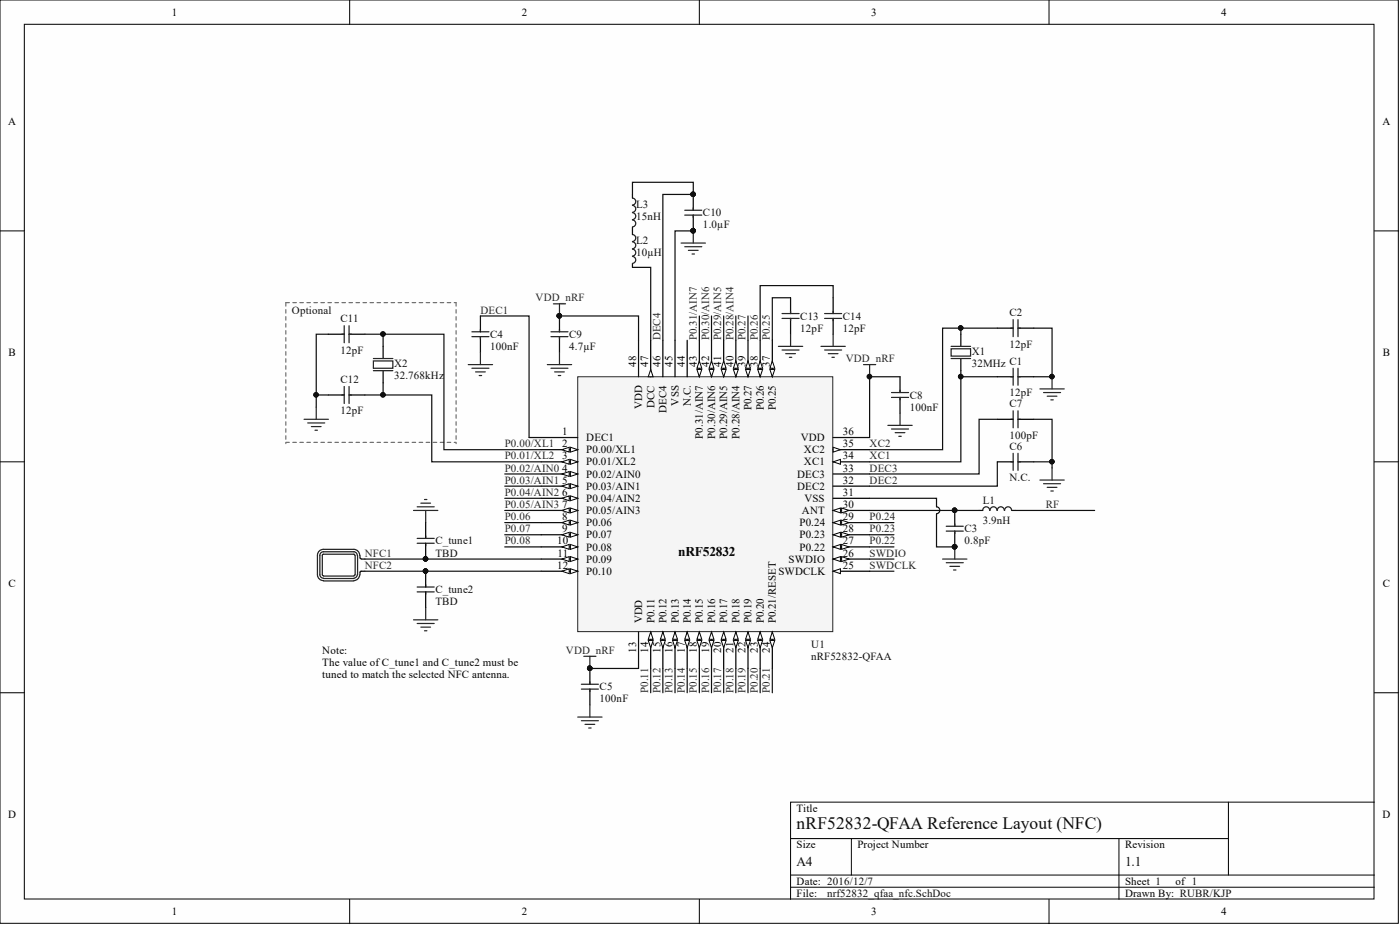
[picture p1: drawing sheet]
<svg xmlns="http://www.w3.org/2000/svg" width="292mm" height="193mm" viewBox="0 0 292 193" stroke-linecap="round" stroke-linejoin="round" font-family="sans-serif">
<defs><g id="words">
<text font-size="3.6" fill="#0e0e0e" x="166.2" y="172.9">nRF52832-QFAA Reference Layout (NFC)</text>
<text font-size="2.8" x="141.5" y="116">nRF52832</text>
<g font-size="2.8" fill="#0e0e0e">
<text x="166.2" y="180.7">A4</text>
<text x="234.7" y="180.7">1.1</text>
</g>
<g font-size="2.3">
<text x="35.9" y="3.3">1</text>
<text x="108.9" y="3.3">2</text>
<text x="181.8" y="3.3">3</text>
<text x="254.8" y="3.3">4</text>
<text x="1.7" y="26.1">A</text>
<text x="288.4" y="26.1">A</text>
<text x="1.8" y="74.3">B</text>
<text x="132.7" y="76.6" transform="rotate(-90 132.7 76.6)">48</text>
<text x="135.3" y="76.6" transform="rotate(-90 135.3 76.6)">47</text>
<text x="137.8" y="76.6" transform="rotate(-90 137.8 76.6)">46</text>
<text x="140.3" y="76.6" transform="rotate(-90 140.3 76.6)">45</text>
<text x="142.9" y="76.6" transform="rotate(-90 142.9 76.6)">44</text>
<text x="145.4" y="76.6" transform="rotate(-90 145.4 76.6)">43</text>
<text x="147.9" y="76.6" transform="rotate(-90 147.9 76.6)">42</text>
<text x="150.5" y="76.6" transform="rotate(-90 150.5 76.6)">41</text>
<text x="153" y="76.6" transform="rotate(-90 153 76.6)">40</text>
<text x="155.6" y="76.6" transform="rotate(-90 155.6 76.6)">39</text>
<text x="158.1" y="76.6" transform="rotate(-90 158.1 76.6)">38</text>
<text x="160.6" y="76.6" transform="rotate(-90 160.6 76.6)">37</text>
<text x="288.5" y="74.3">B</text>
<text x="134" y="85.4" transform="rotate(-90 134 85.4)">VDD</text>
<text x="136.5" y="85.1" transform="rotate(-90 136.5 85.1)">DCC</text>
<text x="139.1" y="86.1" transform="rotate(-90 139.1 86.1)">DEC4</text>
<text x="141.6" y="84.6" transform="rotate(-90 141.6 84.6)">VSS</text>
<text x="144.1" y="84.7" transform="rotate(-90 144.1 84.7)">N.C.</text>
<text x="156.8" y="85.6" transform="rotate(-90 156.8 85.6)">P0.27</text>
<text x="159.4" y="85.6" transform="rotate(-90 159.4 85.6)">P0.26</text>
<text x="161.9" y="85.6" transform="rotate(-90 161.9 85.6)">P0.25</text>
<text x="117.3" y="90.8">1</text>
<text x="117.3" y="93.3">2</text>
<text x="117.3" y="95.8">3</text>
<text x="122.3" y="92">DEC1</text>
<text x="122.3" y="94.6">P0.00/XL1</text>
<text x="146.7" y="91.5" transform="rotate(-90 146.7 91.5)">P0.31/AIN7</text>
<text x="149.2" y="91.5" transform="rotate(-90 149.2 91.5)">P0.30/AIN6</text>
<text x="151.8" y="91.5" transform="rotate(-90 151.8 91.5)">P0.29/AIN5</text>
<text x="154.3" y="91.5" transform="rotate(-90 154.3 91.5)">P0.28/AIN4</text>
<text x="167.1" y="92">VDD</text>
<text x="167.7" y="94.6">XC2</text>
<text x="175.9" y="95.8">34</text>
<text x="175.9" y="93.3">35</text>
<text x="175.9" y="90.8">36</text>
<text x="117.3" y="98.4">4</text>
<text x="117.3" y="100.9">5</text>
<text x="122.3" y="97.1">P0.01/XL2</text>
<text x="122.3" y="99.6">P0.02/AIN0</text>
<text x="166.3" y="99.6">DEC3</text>
<text x="167.7" y="97.1">XC1</text>
<text x="175.9" y="100.9">32</text>
<text x="175.9" y="98.4">33</text>
<text x="117.3" y="103.4">6</text>
<text x="117.3" y="106">7</text>
<text x="122.3" y="102.2">P0.03/AIN1</text>
<text x="122.3" y="104.7">P0.04/AIN2</text>
<text x="122.3" y="107.2">P0.05/AIN3</text>
<text x="166.3" y="102.2">DEC2</text>
<text x="167.3" y="107.2">ANT</text>
<text x="167.8" y="104.7">VSS</text>
<text x="175.9" y="103.4">31</text>
<text x="175.9" y="106">30</text>
<text x="116.2" y="113.6">10</text>
<text x="117.3" y="108.5">8</text>
<text x="117.3" y="111.1">9</text>
<text x="122.3" y="109.8">P0.06</text>
<text x="122.3" y="112.3">P0.07</text>
<text x="166.8" y="112.3">P0.23</text>
<text x="166.8" y="109.8">P0.24</text>
<text x="175.9" y="113.6">27</text>
<text x="175.9" y="111.1">28</text>
<text x="175.9" y="108.5">29</text>
<text x="116.2" y="118.7">12</text>
<text x="116.3" y="116.1">11</text>
<text x="122.3" y="119.9">P0.10</text>
<text x="122.3" y="114.9">P0.08</text>
<text x="122.3" y="117.4">P0.09</text>
<text x="162.4" y="119.9">SWDCLK</text>
<text x="164.5" y="117.4">SWDIO</text>
<text x="166.8" y="114.9">P0.22</text>
<text x="175.9" y="118.7">25</text>
<text x="175.9" y="116.1">26</text>
<text x="1.8" y="122.5">C</text>
<text x="288.5" y="122.5">C</text>
<text x="134" y="130.1" transform="rotate(-90 134 130.1)">VDD</text>
<text x="136.5" y="130.1" transform="rotate(-90 136.5 130.1)">P0.11</text>
<text x="139.1" y="130.1" transform="rotate(-90 139.1 130.1)">P0.12</text>
<text x="141.6" y="130.1" transform="rotate(-90 141.6 130.1)">P0.13</text>
<text x="144.1" y="130.1" transform="rotate(-90 144.1 130.1)">P0.14</text>
<text x="146.7" y="130.1" transform="rotate(-90 146.7 130.1)">P0.15</text>
<text x="149.2" y="130.1" transform="rotate(-90 149.2 130.1)">P0.16</text>
<text x="151.8" y="130.1" transform="rotate(-90 151.8 130.1)">P0.17</text>
<text x="154.3" y="130.1" transform="rotate(-90 154.3 130.1)">P0.18</text>
<text x="156.8" y="130.1" transform="rotate(-90 156.8 130.1)">P0.19</text>
<text x="159.4" y="130.1" transform="rotate(-90 159.4 130.1)">P0.20</text>
<text x="161.9" y="130.1" transform="rotate(-90 161.9 130.1)">P0.21/RESET</text>
<text x="67.2" y="136.4">Note:</text>
<text x="132.7" y="136.2" transform="rotate(-90 132.7 136.2)">13</text>
<text x="135.3" y="136.2" transform="rotate(-90 135.3 136.2)">14</text>
<text x="137.8" y="136.2" transform="rotate(-90 137.8 136.2)">15</text>
<text x="140.3" y="136.2" transform="rotate(-90 140.3 136.2)">16</text>
<text x="142.9" y="136.2" transform="rotate(-90 142.9 136.2)">17</text>
<text x="145.4" y="136.2" transform="rotate(-90 145.4 136.2)">18</text>
<text x="147.9" y="136.2" transform="rotate(-90 147.9 136.2)">19</text>
<text x="150.5" y="136.2" transform="rotate(-90 150.5 136.2)">20</text>
<text x="153" y="136.2" transform="rotate(-90 153 136.2)">21</text>
<text x="155.6" y="136.2" transform="rotate(-90 155.6 136.2)">22</text>
<text x="158.1" y="136.2" transform="rotate(-90 158.1 136.2)">23</text>
<text x="160.6" y="136.2" transform="rotate(-90 160.6 136.2)">24</text>
<text x="67.2" y="138.9">The value of C_tune1 and C_tune2 must be</text>
<text x="67.2" y="141.5">t</text>
<text x="67.9" y="141.5">uned to match the selected NFC antenna.</text>
<text x="1.7" y="170.6">D</text>
<text x="166.2" y="169.4">Title</text>
<text x="288.4" y="170.6">D</text>
<text x="166.2" y="177">Size</text>
<text x="178.9" y="177">Project Number</text>
<text x="234.7" y="177">Revision</text>
<text x="166.2" y="184.6">Date: 2016/12/7</text>
<text x="234.7" y="184.6">Sheet 1</text>
<text x="245.2" y="184.6">of 1</text>
<text x="35.9" y="190.9">1</text>
<text x="108.9" y="190.9">2</text>
<text x="166.2" y="187.1">File:</text>
<text x="181.8" y="190.9">3</text>
<text x="234.7" y="187.1">Drawn By: RUBR/KJP</text>
<text x="254.8" y="190.9">4</text>
</g>
<g font-size="2.3" fill="#0e0e0e">
<text x="132.7" y="43.4">L3</text>
<text x="132.7" y="45.9">15nH</text>
<text x="146.7" y="45.1">C10</text>
<text x="146.7" y="47.7">1.0µF</text>
<text x="132.7" y="51">L2</text>
<text x="132.7" y="53.5">10µH</text>
<text x="60.9" y="65.4">Optional</text>
<text x="210.6" y="65.9">C2</text>
<text x="71.1" y="67.2">C11</text>
<text x="102.3" y="70.5">C4</text>
<text x="118.8" y="70.5">C9</text>
<text x="167" y="66.7">C13</text>
<text x="167" y="69.2">12pF</text>
<text x="175.9" y="66.7">C14</text>
<text x="175.9" y="69.2">12pF</text>
<text x="71.1" y="73.8">12pF</text>
<text x="82.2" y="76.6">X2</text>
<text x="102.3" y="73">100nF</text>
<text x="118.8" y="73">4.7µF</text>
<text x="202.8" y="74">X1</text>
<text x="202.8" y="76.6">32MHz C1</text>
<text x="210.6" y="72.5">12pF</text>
<text x="71.1" y="79.9">C12</text>
<text x="82.2" y="79.1">32.768kHz</text>
<text x="189.8" y="83.2">C8</text>
<text x="210.6" y="82.7">12pF</text>
<text x="71.1" y="86.5">12pF</text>
<text x="189.8" y="85.7">100nF</text>
<text x="210.6" y="84.9">C7</text>
<text x="210.6" y="91.5">100pF</text>
<text x="210.6" y="93.8">C6</text>
<text x="210.6" y="100.4">N.C.</text>
<text x="205" y="105.2">L1</text>
<text x="90.8" y="113.6">C_tune1</text>
<text x="201.2" y="111.1">C3</text>
<text x="201.2" y="113.6">0.8pF</text>
<text x="205" y="109.3">3.9nH</text>
<text x="90.8" y="116.1">TBD</text>
<text x="90.8" y="123.7">C_tune2</text>
<text x="90.8" y="126.3">TBD</text>
<text x="169.3" y="135.1">U1</text>
<text x="169.3" y="137.7">nRF52832-QFAA</text>
<text x="125.1" y="144">C5</text>
<text x="125.1" y="146.5">100nF</text>
<text x="172.6" y="187.1">nrf52832_qfaa_nfc.SchDoc</text>
</g>
<g font-size="2.3" fill="#262626">
<text x="100.2" y="65.4">DEC1</text>
<text x="111.7" y="62.9">VDD_nRF</text>
<text x="137.8" y="71" transform="rotate(-90 137.8 71)">DEC4</text>
<text x="145.4" y="71" transform="rotate(-90 145.4 71)">P0.31/AIN7</text>
<text x="147.9" y="71" transform="rotate(-90 147.9 71)">P0.30/AIN6</text>
<text x="150.5" y="71" transform="rotate(-90 150.5 71)">P0.29/AIN5</text>
<text x="153" y="71" transform="rotate(-90 153 71)">P0.28/AIN4</text>
<text x="155.6" y="71" transform="rotate(-90 155.6 71)">P0.27</text>
<text x="158.1" y="71" transform="rotate(-90 158.1 71)">P0.26</text>
<text x="160.6" y="71" transform="rotate(-90 160.6 71)">P0.25</text>
<text x="176.5" y="75.6">VDD_nRF</text>
<text x="105.3" y="93.3">P0.00/XL1</text>
<text x="105.3" y="95.8">P0.01/XL2</text>
<text x="181.4" y="95.8">XC1</text>
<text x="181.4" y="93.3">XC2</text>
<text x="105.3" y="98.4">P0.02/AIN0</text>
<text x="105.3" y="100.9">P0.03/AIN1</text>
<text x="181.4" y="98.4">DEC3</text>
<text x="181.4" y="100.9">DEC2</text>
<text x="105.3" y="103.4">P0.04/AIN2</text>
<text x="105.3" y="106">P0.05/AIN3</text>
<text x="218.2" y="106">RF</text>
<text x="105.3" y="111.1">P0.07</text>
<text x="105.3" y="113.6">P0.08</text>
<text x="105.3" y="108.5">P0.06</text>
<text x="181.4" y="113.6">P0.22</text>
<text x="181.4" y="111.1">P0.23</text>
<text x="181.4" y="108.5">P0.24</text>
<text x="76.1" y="116.1">NFC1</text>
<text x="76.1" y="118.7">NFC2</text>
<text x="181.4" y="118.7">SWDCLK</text>
<text x="181.4" y="116.1">SWDIO</text>
<text x="118.1" y="136.4">VDD_nRF</text>
<text x="135.3" y="144.5" transform="rotate(-90 135.3 144.5)">P0.11</text>
<text x="137.8" y="144.5" transform="rotate(-90 137.8 144.5)">P0.12</text>
<text x="140.3" y="144.5" transform="rotate(-90 140.3 144.5)">P0.13</text>
<text x="142.9" y="144.5" transform="rotate(-90 142.9 144.5)">P0.14</text>
<text x="145.4" y="144.5" transform="rotate(-90 145.4 144.5)">P0.15</text>
<text x="147.9" y="144.5" transform="rotate(-90 147.9 144.5)">P0.16</text>
<text x="150.5" y="144.5" transform="rotate(-90 150.5 144.5)">P0.17</text>
<text x="153" y="144.5" transform="rotate(-90 153 144.5)">P0.18</text>
<text x="155.6" y="144.5" transform="rotate(-90 155.6 144.5)">P0.19</text>
<text x="158.1" y="144.5" transform="rotate(-90 158.1 144.5)">P0.20</text>
<text x="160.6" y="144.5" transform="rotate(-90 160.6 144.5)">P0.21</text>
</g>
</g></defs>
<g fill="#fefefe" stroke="#000" stroke-width=".21">
<path d="M0 0h291.8v192.6h-291.8z"/>
<path d="M5.1 5.1h281.6v182.4h-281.6z"/>
</g>
<g fill="none" stroke="#000" stroke-width=".21">
<path d="M73 0v5.1M145.9 0v5.1M218.9 0v5.1M0 48.2h5.1M286.8 48.2h5M0 96.3h5.1M286.8 96.3h5M0 144.5h5.1M286.8 144.5h5M164.9 174.9h91.4M177.6 174.9v7.7M233.5 174.9v12.7"/>
<path d="M256.3 167.3v15.3M286.8 167.3h-121.9v20.3M73 187.6v5.1M145.9 187.6v5.1M164.9 185.1h121.9M164.9 182.6h121.9M218.9 187.6v5.1"/>
</g>
<g fill="none" stroke="#000" stroke-width=".25">
<path d="M132 40.6v.7M132 47.4v1.5M132 55v.8M144.6 40.6v3.3M144.6 44.9v3.3M100.2 65.9v3.3M100.2 70.2v3.3M116.7 65.9v3.3M116.7 70.2v3.3M187.8 78.6v3.3M208.1 78.6h3.3M208.1 68.5h3.3"/>
<path d="M212.4 78.6h3.3M212.4 68.5h3.3M187.8 82.9v3.3M208.1 87.5h3.3M208.1 96.3h3.3M212.4 87.5h3.3M212.4 96.3h3.3M199.2 106.5v3.3M199.2 110.8v3.3M204.3 106.5h.7M211.1 106.5h.8M123.1 139.4v3.3"/>
<path d="M123.1 143.8v3.3"/>
</g>
<g fill="none" stroke="#1c1c1c" stroke-width=".25">
<path d="M132 48.9a.72 .72 0 0 1 .6 .8 .72 .72 0 0 1-.6 .7M132 50.5a.72 .72 0 0 1 .6 .7 .72 .72 0 0 1-.6 .7M132 52a.72 .72 0 0 1 .6 .7 .72 .72 0 0 1-.6 .7M132 53.5a.72 .72 0 0 1 .6 .7 .72 .72 0 0 1-.6 .7M132 41.3a.72 .72 0 0 1 .6 .8 .72 .72 0 0 1-.6 .7M132 42.8a.72 .72 0 0 1 .6 .8 .72 .72 0 0 1-.6 .7M132 44.4a.72 .72 0 0 1 .6 .7 .72 .72 0 0 1-.6 .7M132 45.9a.72 .72 0 0 1 .6 .7 .72 .72 0 0 1-.6 .7M142.9 43.9h3.5M142.9 44.9h3.5M144.6 43.4v.5M144.6 44.9v.5"/>
<path d="M98.5 70.2h3.5M98.5 69.2h3.5M100.2 68.7v.5M100.2 70.2v.5M115 70.2h3.5M115 69.2h3.5M116.7 68.7v.5M116.7 70.2v.5M210.9 78.6h.5M210.9 68.5h.5M211.4 66.7v3.5M211.4 76.8v3.6"/>
<path d="M212.4 66.7v3.5M212.4 76.8v3.6M212.4 78.6h.5M212.4 68.5h.5M186 82.9h3.6M186 81.9h3.6M187.8 81.4v.5M187.8 82.9v.5M210.9 87.5h.5M210.9 96.3h.5M211.4 85.7v3.5M211.4 94.6v3.5"/>
<path d="M212.4 85.7v3.5M212.4 94.6v3.5M212.4 87.5h.5M212.4 96.3h.5M197.4 109.8h3.6M197.4 110.8h3.6M199.2 109.3v.5M199.2 110.8v.5M206.5 106.5a.72 .72 0 0 0-.7-.8 .72 .72 0 0 0-.8 .8M208 106.5a.72 .72 0 0 0-.7-.8 .72 .72 0 0 0-.7 .8M209.5 106.5a.72 .72 0 0 0-.7-.8 .72 .72 0 0 0-.7 .8M211.1 106.5a.72 .72 0 0 0-.8-.8 .72 .72 0 0 0-.7 .8"/>
<path d="M121.3 143.8h3.6M121.3 142.7h3.6M123.1 142.2v.5M123.1 143.8v.5"/>
</g>
<g fill="#0e0e0e" stroke="#0e0e0e" stroke-width=".21">
<circle cx="116.7" cy="65.9" r=".47"/>
<circle cx="123" cy="139.4" r=".47"/>
<circle cx="144.6" cy="48.1" r=".47"/>
<circle cx="144.6" cy="40.5" r=".47"/>
<circle cx="199.2" cy="114.1" r=".47"/>
<circle cx="199.2" cy="106.5" r=".47"/>
</g>
<g fill="none" stroke="#262626" stroke-width=".25">
<path d="M142.1 50.7h5.1M142.9 51.5h3.5M143.6 52.2h2.1M144.4 53h.5M144.6 48.2v2.5M97.7 76.1h5.1M98.5 76.8h3.5M99.2 77.6h2.1M100 78.3h.5M100.2 73.5v2.6M114.2 76.1h5.1M115 76.8h3.5"/>
<path d="M115.5 63.4h2.5M115.7 77.6h2M116.5 78.3h.5M116.7 63.4v2.5M116.7 73.5v2.6M219.5 97.6v2.5M196.7 116.6h5M197.4 117.4h3.6M198.2 118.2h2M199 118.9h.5M199.2 114.1v2.5M217 100.1h5"/>
<path d="M217.7 100.9h3.6M218.5 101.7h2M219.3 102.4h.5M121.8 136.9h2.5M123.1 136.9v2.5M120.5 149.6h5.1M121.3 150.4h3.6M122.1 151.1h2M122.8 151.9h.5M123.1 147.1v2.5"/>
</g>
<path d="M120.5 78.6h53.3v53.2h-53.3z" fill="#f5f5f5" stroke="#262626" stroke-width=".21"/>
<path d="M112.9 91.3h7.6M112.9 119.2h7.6" fill="none" stroke="#000" stroke-width=".25"/>
<path d="M119 118.7l1.5 .5-1.5 .5z" fill="#fefefe"/>
<path d="M119 118.7l1.5 .5-1.5 .5z" fill="none" stroke="#000" stroke-width=".21"/>
<path d="M117.2 119.2l1.6-.5v1z" fill="#fefefe"/>
<path d="M117.2 119.2l1.6-.5v1z" fill="none" stroke="#000" stroke-width=".21"/>
<path d="M173.8 104h7.6M173.8 106.5h7.6M133.2 131.8v7.6" fill="none" stroke="#000" stroke-width=".25"/>
<path d="M173.8 106.5l1.6-.5v1z" fill="#fefefe"/>
<path d="M173.8 106.5l1.6-.5v1z" fill="none" stroke="#000" stroke-width=".21"/>
<path d="M175.6 106l1.5 .5-1.5 .5z" fill="#fefefe"/>
<path d="M175.6 106l1.5 .5-1.5 .5z" fill="none" stroke="#000" stroke-width=".21"/>
<path d="M173.8 98.9h7.6M173.8 96.3h7.6M173.8 101.4h7.6" fill="none" stroke="#000" stroke-width=".25"/>
<path d="M173.8 96.3l1.6-.5v1.1z" fill="#fefefe"/>
<path d="M173.8 96.3l1.6-.5v1.1z" fill="none" stroke="#000" stroke-width=".21"/>
<path d="M173.8 93.8h7.6" fill="none" stroke="#000" stroke-width=".25"/>
<path d="M173.8 93.3l1.6 .5-1.6 .5z" fill="#fefefe"/>
<path d="M173.8 93.3l1.6 .5-1.6 .5z" fill="none" stroke="#000" stroke-width=".21"/>
<path d="M161.1 71v7.6M173.8 91.3h7.6" fill="none" stroke="#000" stroke-width=".25"/>
<path d="M160.6 77.1h1l-.5 1.5z" fill="#fefefe"/>
<path d="M160.6 77.1h1l-.5 1.5z" fill="none" stroke="#000" stroke-width=".21"/>
<path d="M161.1 75.3l.5 1.5h-1z" fill="#fefefe"/>
<path d="M161.1 75.3l.5 1.5h-1z" fill="none" stroke="#000" stroke-width=".21"/>
<path d="M158.6 71v7.6" fill="none" stroke="#000" stroke-width=".25"/>
<path d="M158.1 77.1h1l-.5 1.5z" fill="#fefefe"/>
<path d="M158.1 77.1h1l-.5 1.5z" fill="none" stroke="#000" stroke-width=".21"/>
<path d="M158.6 75.3l.5 1.5h-1z" fill="#fefefe"/>
<path d="M158.6 75.3l.5 1.5h-1z" fill="none" stroke="#000" stroke-width=".21"/>
<path d="M112.9 93.8h7.6" fill="none" stroke="#000" stroke-width=".25"/>
<path d="M119 93.3l1.5 .5-1.5 .5z" fill="#fefefe"/>
<path d="M119 93.3l1.5 .5-1.5 .5z" fill="none" stroke="#000" stroke-width=".21"/>
<path d="M117.2 93.8l1.6-.5v1z" fill="#fefefe"/>
<path d="M117.2 93.8l1.6-.5v1z" fill="none" stroke="#000" stroke-width=".21"/>
<path d="M112.9 96.3h7.6" fill="none" stroke="#000" stroke-width=".25"/>
<path d="M119 95.8l1.5 .5-1.5 .6z" fill="#fefefe"/>
<path d="M119 95.8l1.5 .5-1.5 .6z" fill="none" stroke="#000" stroke-width=".21"/>
<path d="M117.2 96.3l1.6-.5v1.1z" fill="#fefefe"/>
<path d="M117.2 96.3l1.6-.5v1.1z" fill="none" stroke="#000" stroke-width=".21"/>
<path d="M112.9 98.9h7.6" fill="none" stroke="#000" stroke-width=".25"/>
<path d="M119 98.4l1.5 .5-1.5 .5z" fill="#fefefe"/>
<path d="M119 98.4l1.5 .5-1.5 .5z" fill="none" stroke="#000" stroke-width=".21"/>
<path d="M117.2 98.9l1.6-.5v1z" fill="#fefefe"/>
<path d="M117.2 98.9l1.6-.5v1z" fill="none" stroke="#000" stroke-width=".21"/>
<path d="M112.9 101.4h7.6" fill="none" stroke="#000" stroke-width=".25"/>
<path d="M119 100.9l1.5 .5-1.5 .5z" fill="#fefefe"/>
<path d="M119 100.9l1.5 .5-1.5 .5z" fill="none" stroke="#000" stroke-width=".21"/>
<path d="M117.2 101.4l1.6-.5v1z" fill="#fefefe"/>
<path d="M117.2 101.4l1.6-.5v1z" fill="none" stroke="#000" stroke-width=".21"/>
<path d="M112.9 104h7.6" fill="none" stroke="#000" stroke-width=".25"/>
<path d="M119 103.4l1.5 .6-1.5 .5z" fill="#fefefe"/>
<path d="M119 103.4l1.5 .6-1.5 .5z" fill="none" stroke="#000" stroke-width=".21"/>
<path d="M117.2 104l1.6-.6v1.1z" fill="#fefefe"/>
<path d="M117.2 104l1.6-.6v1.1z" fill="none" stroke="#000" stroke-width=".21"/>
<path d="M112.9 106.5h7.6" fill="none" stroke="#000" stroke-width=".25"/>
<path d="M119 106l1.5 .5-1.5 .5z" fill="#fefefe"/>
<path d="M119 106l1.5 .5-1.5 .5z" fill="none" stroke="#000" stroke-width=".21"/>
<path d="M117.2 106.5l1.6-.5v1z" fill="#fefefe"/>
<path d="M117.2 106.5l1.6-.5v1z" fill="none" stroke="#000" stroke-width=".21"/>
<path d="M112.9 109h7.6" fill="none" stroke="#000" stroke-width=".25"/>
<path d="M119 108.5l1.5 .5-1.5 .5z" fill="#fefefe"/>
<path d="M119 108.5l1.5 .5-1.5 .5z" fill="none" stroke="#000" stroke-width=".21"/>
<path d="M117.2 109l1.6-.5v1z" fill="#fefefe"/>
<path d="M117.2 109l1.6-.5v1z" fill="none" stroke="#000" stroke-width=".21"/>
<path d="M112.9 111.6h7.6" fill="none" stroke="#000" stroke-width=".25"/>
<path d="M119 111.1l1.5 .5-1.5 .5z" fill="#fefefe"/>
<path d="M119 111.1l1.5 .5-1.5 .5z" fill="none" stroke="#000" stroke-width=".21"/>
<path d="M117.2 111.6l1.6-.5v1z" fill="#fefefe"/>
<path d="M117.2 111.6l1.6-.5v1z" fill="none" stroke="#000" stroke-width=".21"/>
<path d="M112.9 114.1h7.6" fill="none" stroke="#000" stroke-width=".25"/>
<path d="M119 113.6l1.5 .5-1.5 .5z" fill="#fefefe"/>
<path d="M119 113.6l1.5 .5-1.5 .5z" fill="none" stroke="#000" stroke-width=".21"/>
<path d="M117.2 114.1l1.6-.5v1z" fill="#fefefe"/>
<path d="M117.2 114.1l1.6-.5v1z" fill="none" stroke="#000" stroke-width=".21"/>
<path d="M112.9 116.6h7.6" fill="none" stroke="#000" stroke-width=".25"/>
<path d="M119 116.1l1.5 .5-1.5 .5z" fill="#fefefe"/>
<path d="M119 116.1l1.5 .5-1.5 .5z" fill="none" stroke="#000" stroke-width=".21"/>
<path d="M117.2 116.6l1.6-.5v1z" fill="#fefefe"/>
<path d="M117.2 116.6l1.6-.5v1z" fill="none" stroke="#000" stroke-width=".21"/>
<path d="M135.8 131.8v7.6" fill="none" stroke="#000" stroke-width=".25"/>
<path d="M135.8 131.8l.5 1.6h-1z" fill="#fefefe"/>
<path d="M135.8 131.8l.5 1.6h-1z" fill="none" stroke="#000" stroke-width=".21"/>
<path d="M135.3 133.6h1l-.5 1.5z" fill="#fefefe"/>
<path d="M135.3 133.6h1l-.5 1.5z" fill="none" stroke="#000" stroke-width=".21"/>
<path d="M138.3 131.8v7.6" fill="none" stroke="#000" stroke-width=".25"/>
<path d="M138.3 131.8l.5 1.6h-1z" fill="#fefefe"/>
<path d="M138.3 131.8l.5 1.6h-1z" fill="none" stroke="#000" stroke-width=".21"/>
<path d="M137.8 133.6h1l-.5 1.5z" fill="#fefefe"/>
<path d="M137.8 133.6h1l-.5 1.5z" fill="none" stroke="#000" stroke-width=".21"/>
<path d="M140.8 131.8v7.6" fill="none" stroke="#000" stroke-width=".25"/>
<path d="M140.8 131.8l.5 1.6h-1z" fill="#fefefe"/>
<path d="M140.8 131.8l.5 1.6h-1z" fill="none" stroke="#000" stroke-width=".21"/>
<path d="M140.3 133.6h1l-.5 1.5z" fill="#fefefe"/>
<path d="M140.3 133.6h1l-.5 1.5z" fill="none" stroke="#000" stroke-width=".21"/>
<path d="M143.4 131.8v7.6" fill="none" stroke="#000" stroke-width=".25"/>
<path d="M143.4 131.8l.5 1.6h-1z" fill="#fefefe"/>
<path d="M143.4 131.8l.5 1.6h-1z" fill="none" stroke="#000" stroke-width=".21"/>
<path d="M142.9 133.6h1l-.5 1.5z" fill="#fefefe"/>
<path d="M142.9 133.6h1l-.5 1.5z" fill="none" stroke="#000" stroke-width=".21"/>
<path d="M156.1 71v7.6" fill="none" stroke="#000" stroke-width=".25"/>
<path d="M155.6 77.1h1l-.5 1.5z" fill="#fefefe"/>
<path d="M155.6 77.1h1l-.5 1.5z" fill="none" stroke="#000" stroke-width=".21"/>
<path d="M156.1 75.3l.5 1.5h-1z" fill="#fefefe"/>
<path d="M156.1 75.3l.5 1.5h-1z" fill="none" stroke="#000" stroke-width=".21"/>
<path d="M153.5 71v7.6" fill="none" stroke="#000" stroke-width=".25"/>
<path d="M153 77.1h1l-.5 1.5z" fill="#fefefe"/>
<path d="M153 77.1h1l-.5 1.5z" fill="none" stroke="#000" stroke-width=".21"/>
<path d="M153.5 75.3l.5 1.5h-1z" fill="#fefefe"/>
<path d="M153.5 75.3l.5 1.5h-1z" fill="none" stroke="#000" stroke-width=".21"/>
<path d="M151 71v7.6" fill="none" stroke="#000" stroke-width=".25"/>
<path d="M150.5 77.1h1l-.5 1.5z" fill="#fefefe"/>
<path d="M150.5 77.1h1l-.5 1.5z" fill="none" stroke="#000" stroke-width=".21"/>
<path d="M151 75.3l.5 1.5h-1z" fill="#fefefe"/>
<path d="M151 75.3l.5 1.5h-1z" fill="none" stroke="#000" stroke-width=".21"/>
<path d="M148.5 71v7.6" fill="none" stroke="#000" stroke-width=".25"/>
<path d="M147.9 77.1h1.1l-.5 1.5z" fill="#fefefe"/>
<path d="M147.9 77.1h1.1l-.5 1.5z" fill="none" stroke="#000" stroke-width=".21"/>
<path d="M148.5 75.3l.5 1.5h-1.1z" fill="#fefefe"/>
<path d="M148.5 75.3l.5 1.5h-1.1z" fill="none" stroke="#000" stroke-width=".21"/>
<path d="M145.9 71v7.6" fill="none" stroke="#000" stroke-width=".25"/>
<path d="M145.4 77.1h1l-.5 1.5z" fill="#fefefe"/>
<path d="M145.4 77.1h1l-.5 1.5z" fill="none" stroke="#000" stroke-width=".21"/>
<path d="M145.9 75.3l.5 1.5h-1z" fill="#fefefe"/>
<path d="M145.9 75.3l.5 1.5h-1z" fill="none" stroke="#000" stroke-width=".21"/>
<path d="M133.2 71v7.6M135.8 71v7.6M138.3 71v7.6M140.8 71v7.6M143.4 71v7.6" fill="none" stroke="#000" stroke-width=".25"/>
<path d="M135.8 77.1l.5 1.5h-1z" fill="#fefefe"/>
<path d="M135.8 77.1l.5 1.5h-1z" fill="none" stroke="#000" stroke-width=".21"/>
<path d="M173.8 119.2h7.6" fill="none" stroke="#000" stroke-width=".25"/>
<path d="M173.8 119.2l1.6-.5v1z" fill="#fefefe"/>
<path d="M173.8 119.2l1.6-.5v1z" fill="none" stroke="#000" stroke-width=".21"/>
<path d="M173.8 116.6h7.6" fill="none" stroke="#000" stroke-width=".25"/>
<path d="M173.8 116.6l1.6-.5v1z" fill="#fefefe"/>
<path d="M173.8 116.6l1.6-.5v1z" fill="none" stroke="#000" stroke-width=".21"/>
<path d="M175.6 116.1l1.5 .5-1.5 .5z" fill="#fefefe"/>
<path d="M175.6 116.1l1.5 .5-1.5 .5z" fill="none" stroke="#000" stroke-width=".21"/>
<path d="M173.8 114.1h7.6" fill="none" stroke="#000" stroke-width=".25"/>
<path d="M173.8 114.1l1.6-.5v1z" fill="#fefefe"/>
<path d="M173.8 114.1l1.6-.5v1z" fill="none" stroke="#000" stroke-width=".21"/>
<path d="M175.6 113.6l1.5 .5-1.5 .5z" fill="#fefefe"/>
<path d="M175.6 113.6l1.5 .5-1.5 .5z" fill="none" stroke="#000" stroke-width=".21"/>
<path d="M173.8 111.6h7.6" fill="none" stroke="#000" stroke-width=".25"/>
<path d="M173.8 111.6l1.6-.5v1z" fill="#fefefe"/>
<path d="M173.8 111.6l1.6-.5v1z" fill="none" stroke="#000" stroke-width=".21"/>
<path d="M175.6 111.1l1.5 .5-1.5 .5z" fill="#fefefe"/>
<path d="M175.6 111.1l1.5 .5-1.5 .5z" fill="none" stroke="#000" stroke-width=".21"/>
<path d="M173.8 109h7.6" fill="none" stroke="#000" stroke-width=".25"/>
<path d="M173.8 109l1.6-.5v1z" fill="#fefefe"/>
<path d="M173.8 109l1.6-.5v1z" fill="none" stroke="#000" stroke-width=".21"/>
<path d="M175.6 108.5l1.5 .5-1.5 .5z" fill="#fefefe"/>
<path d="M175.6 108.5l1.5 .5-1.5 .5z" fill="none" stroke="#000" stroke-width=".21"/>
<path d="M145.9 131.8v7.6" fill="none" stroke="#000" stroke-width=".25"/>
<path d="M145.9 131.8l.5 1.6h-1z" fill="#fefefe"/>
<path d="M145.9 131.8l.5 1.6h-1z" fill="none" stroke="#000" stroke-width=".21"/>
<path d="M145.4 133.6h1l-.5 1.5z" fill="#fefefe"/>
<path d="M145.4 133.6h1l-.5 1.5z" fill="none" stroke="#000" stroke-width=".21"/>
<path d="M148.5 131.8v7.6" fill="none" stroke="#000" stroke-width=".25"/>
<path d="M148.5 131.8l.5 1.6h-1.1z" fill="#fefefe"/>
<path d="M148.5 131.8l.5 1.6h-1.1z" fill="none" stroke="#000" stroke-width=".21"/>
<path d="M147.9 133.6h1.1l-.5 1.5z" fill="#fefefe"/>
<path d="M147.9 133.6h1.1l-.5 1.5z" fill="none" stroke="#000" stroke-width=".21"/>
<path d="M151 131.8v7.6" fill="none" stroke="#000" stroke-width=".25"/>
<path d="M151 131.8l.5 1.6h-1z" fill="#fefefe"/>
<path d="M151 131.8l.5 1.6h-1z" fill="none" stroke="#000" stroke-width=".21"/>
<path d="M150.5 133.6h1l-.5 1.5z" fill="#fefefe"/>
<path d="M150.5 133.6h1l-.5 1.5z" fill="none" stroke="#000" stroke-width=".21"/>
<path d="M153.5 131.8v7.6" fill="none" stroke="#000" stroke-width=".25"/>
<path d="M153.5 131.8l.5 1.6h-1z" fill="#fefefe"/>
<path d="M153.5 131.8l.5 1.6h-1z" fill="none" stroke="#000" stroke-width=".21"/>
<path d="M153 133.6h1l-.5 1.5z" fill="#fefefe"/>
<path d="M153 133.6h1l-.5 1.5z" fill="none" stroke="#000" stroke-width=".21"/>
<path d="M158.6 131.8v7.6" fill="none" stroke="#000" stroke-width=".25"/>
<path d="M158.6 131.8l.5 1.6h-1z" fill="#fefefe"/>
<path d="M158.6 131.8l.5 1.6h-1z" fill="none" stroke="#000" stroke-width=".21"/>
<path d="M158.1 133.6h1l-.5 1.5z" fill="#fefefe"/>
<path d="M158.1 133.6h1l-.5 1.5z" fill="none" stroke="#000" stroke-width=".21"/>
<path d="M161.1 131.8v7.6" fill="none" stroke="#000" stroke-width=".25"/>
<path d="M161.1 131.8l.5 1.6h-1z" fill="#fefefe"/>
<path d="M161.1 131.8l.5 1.6h-1z" fill="none" stroke="#000" stroke-width=".21"/>
<path d="M160.6 133.6h1l-.5 1.5z" fill="#fefefe"/>
<path d="M160.6 133.6h1l-.5 1.5z" fill="none" stroke="#000" stroke-width=".21"/>
<path d="M156.1 131.8v7.6" fill="none" stroke="#000" stroke-width=".25"/>
<path d="M156.1 131.8l.5 1.6h-1z" fill="#fefefe"/>
<path d="M156.1 131.8l.5 1.6h-1z" fill="none" stroke="#000" stroke-width=".21"/>
<path d="M155.6 133.6h1l-.5 1.5z" fill="#fefefe"/>
<path d="M155.6 133.6h1l-.5 1.5z" fill="none" stroke="#000" stroke-width=".21"/>
<g fill="none" stroke="#262626" stroke-width=".25">
<path d="M162.4 72.3h5.1M163.2 73h3.5M163.9 73.8h2.1M164.7 74.5h.5M164.9 69.7v2.6M171.3 72.3h5.1M172.1 73h3.5M172.8 73.8h2M173.6 74.5h.5M173.8 69.7v2.6M180.2 76.1h2.5M181.4 76.1v2.5"/>
<path d="M219.5 78.6v2.5M63.4 87.5h5.1M64.2 88.2h3.6M65 89h2M65.7 89.8h.5M66 84.9v2.6M185.2 88.7h5.1M186 89.5h3.6M186.8 90.3h2M187.5 91h.5M187.8 86.2v2.5M217 81.1h5"/>
<path d="M217.7 81.9h3.6M218.5 82.7h2M219.3 83.4h.5M86.3 106.5h5.1M87 105.7h3.6M87.8 105h2M88.6 104.2h.5M88.8 106.5v2.5M86.3 129.3h5.1M87 130.1h3.6M87.8 130.8h2M88.6 131.6h.5"/>
<path d="M88.8 126.8v2.5"/>
</g>
<g fill="#0e0e0e" stroke="#0e0e0e" stroke-width=".21">
<circle cx="181.4" cy="78.6" r=".47"/>
<circle cx="199.2" cy="106.5" r=".47"/>
<circle cx="144.6" cy="48.1" r=".47"/>
<circle cx="116.7" cy="65.9" r=".47"/>
<circle cx="123" cy="139.4" r=".47"/>
<circle cx="144.6" cy="40.5" r=".47"/>
<circle cx="199.2" cy="114.1" r=".47"/>
<circle cx="219.5" cy="96.3" r=".47"/>
<circle cx="200.4" cy="68.4" r=".47"/>
<circle cx="200.4" cy="78.6" r=".47"/>
<circle cx="219.5" cy="78.6" r=".47"/>
<circle cx="79.9" cy="69.7" r=".47"/>
<circle cx="79.9" cy="82.4" r=".47"/>
<circle cx="65.9" cy="82.4" r=".47"/>
<circle cx="88.8" cy="116.6" r=".47"/>
<circle cx="88.8" cy="119.1" r=".47"/>
</g>
<g fill="none" stroke="#0e0e0e" stroke-width=".25">
<path d="M132 55.8h3.8v15.2M132 40.6v-2.6h12.6v2.6h-6.3v30.4M144.6 48.2h-3.8v22.8M68.5 69.7h-2.5v15.2M76.1 69.7h16.5v24.1h20.3M79.9 69.7v2.6M79.9 79.9v2.5M100.2 65.9h10.2v25.4h2.5M116.7 65.9h16.5v5.1M145.9 65.9v5.1M148.5 65.9v5.1M151 65.9v5.1"/>
<path d="M153.5 65.9v5.1M156.1 65.9v5.1M164.9 62.1h-3.8v8.9M173.8 62.1v-2.5h-15.2v11.4M187.8 78.6h-6.4v12.7M200.5 68.5v1.2M200.5 77.3v1.3M208.1 68.5h-11.4v25.3h-15.3M208.1 78.6h-7.6v17.7h-19.1M215.7 68.5h3.8v10.1h-3.8M66 82.4h2.5M76.1 82.4h14v13.9h22.8"/>
<path d="M105.3 98.9h7.6M208.1 96.3v5.1h-26.7M208.1 87.5h-3.8v11.4h-22.9M215.7 87.5h3.8v10.1M215.7 96.3h3.8M76.1 116.6h36.8M76.1 119.2h36.8M105.3 114.1h7.6M105.3 111.6h7.6M105.3 109h7.6M105.3 106.5h7.6M105.3 101.4h7.6"/>
<path d="M105.3 104h7.6M181.4 106.5h22.9M181.4 104h14v1.7a.72 .72 0 0 1 .7 .8 .72 .72 0 0 1-.7 .7M181.4 114.1h5.1M181.4 111.6h5.1M181.4 109h5.1M181.4 119.2h5.1M181.4 116.6h5.1M195.4 107.2v6.9h3.8M211.9 106.5h16.5M123.1 139.4h10.1M135.8 139.4v5.1"/>
<path d="M138.3 139.4v5.1M140.8 139.4v5.1M143.4 139.4v5.1M145.9 139.4v5.1M148.5 139.4v5.1M151 139.4v5.1M153.5 139.4v5.1M156.1 139.4v5.1M158.6 139.4v5.1M161.1 139.4v5.1"/>
</g>
<g fill="none" stroke="#000" stroke-width=".25">
<path d="M68.5 69.7h3.3M72.8 69.7h3.3M79.9 72.3v2.5M79.9 77.3v2.6M164.9 62.1v3.3M164.9 66.4v3.3M173.8 62.1v3.3M173.8 66.4v3.3M200.5 69.7v2.6M200.5 74.8v2.5M68.5 82.4h3.3M72.8 82.4h3.3"/>
<path d="M75.4 119.2h.7M75.4 116.6h.7M88.8 109v3.3M88.8 113.3v3.3M88.8 119.2v3.3M88.8 123.5v3.3"/>
</g>
<g fill="none" stroke="#1c1c1c" stroke-width=".25">
<path d="M71.3 69.7h.5M71.8 67.9v3.6M72.8 67.9v3.6M72.8 69.7h.5M77.9 75.3h4.1v1.5h-4.1zM77.9 74.8h4.1M77.9 77.3h4.1M163.2 66.4h3.5M163.2 65.4h3.5M164.9 64.9v.5M164.9 66.4v.5M172.1 66.4h3.5"/>
<path d="M172.1 65.4h3.5M173.8 64.9v.5M173.8 66.4v.5M198.4 72.8h4.1v1.5h-4.1zM198.4 74.8h4.1M198.4 72.3h4.1M71.3 82.4h.5M71.8 80.6v3.6M72.8 80.6v3.6M72.8 82.4h.5M74 115.9l-.2-.3-6.5 .1v4.2l.2 .2M74 119.9l-.2 .2"/>
<path d="M74.1 115.9v4M74.5 115.9a.72 .72 0 0 0-.7-.8h-6.3a.72 .72 0 0 0-.8 .8v4a.72 .72 0 0 0 .8 .7M74.5 119.9a.72 .72 0 0 1-.7 .7M74.6 115.9v4M75 115.9a1.23 1.23 0 0 0-1.2-1.3h-6.3a1.23 1.23 0 0 0-1.3 1.3v4a1.23 1.23 0 0 0 1.3 1.2M75 119.9a1.23 1.23 0 0 1-1.2 1.2M75.1 115.9v.5l.3 .2M75.4 119.2l-.3 .1v.6M87 112.3h3.6M87 113.3h3.6M88.8 111.8v.5M88.8 113.3v.5"/>
<path d="M67.5 121.2h6.3M67.5 120.7h6.3M67.5 120.2h6.3M87 122.5h3.6M87 123.5h3.6M88.8 122v.5M88.8 123.5v.5"/>
</g>
<path d="M59.6 63.1v29.4M59.6 63.1h35.6M95.2 63.1v29.4M59.6 92.3h35.6" fill="none" stroke="#707070" stroke-width=".25" stroke-dasharray=".7 .7"/>
<path d="M67.2 134.4h43.1v13.8h-43.1z" fill="#fefefe" stroke="#fefefe" stroke-width=".21"/>
<use href="#words"/>
</svg>
